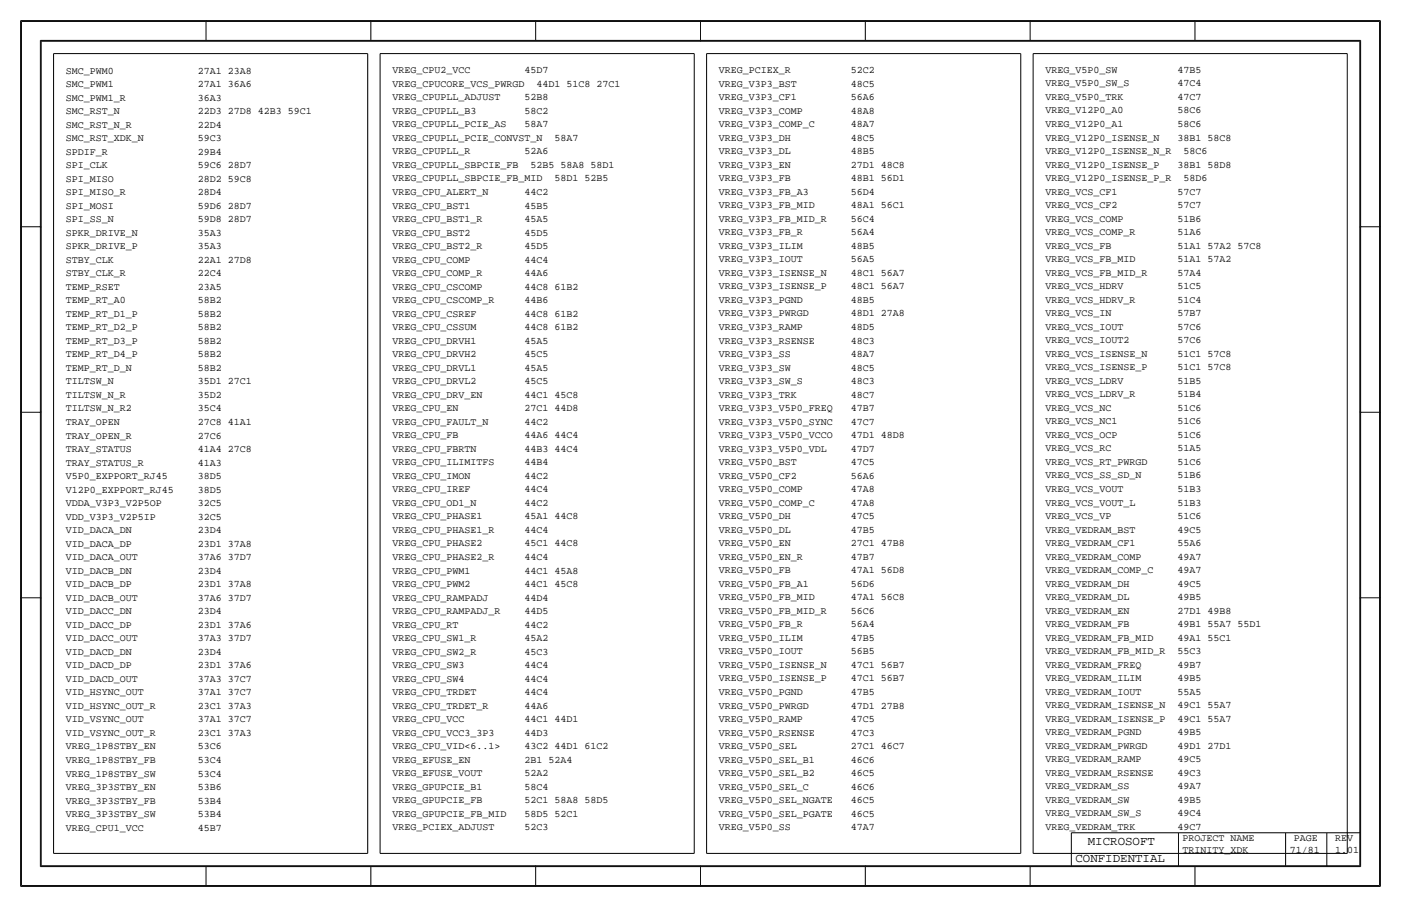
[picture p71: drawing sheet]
<svg xmlns="http://www.w3.org/2000/svg" width="432mm" height="279mm" viewBox="0 0 432 279" stroke-linecap="round" stroke-linejoin="round" font-family="sans-serif">
<defs><g id="words">
<g font-size="3.8">
<text x="335.3" y="260.3">MICROSOFT</text>
<text x="331.5" y="265.4">CONFIDENTIAL</text>
</g>
<g font-size="3.1">
<text x="20.3" y="22.6">SMC_PWM0</text>
<text x="61" y="22.6">27A1 23A8</text>
<text x="121" y="22.6">VREG_CPU2_VCC</text>
<text x="161.6" y="22.6">45D7</text>
<text x="221.6" y="22.5">VREG_PCIEX_R</text>
<text x="262.3" y="22.5">52C2</text>
<text x="322.2" y="22.5">VREG_V5P0_SW</text>
<text x="362.9" y="22.5">47B5</text>
<text x="20.3" y="26.8">SMC_PWM1</text>
<text x="61" y="26.8">27A1 36A6</text>
<text x="121" y="26.8">VREG_CPUCORE_VCS_PWRGD</text>
<text x="165.3" y="26.8">44D1 51C8 27C1</text>
<text x="221.6" y="26.7">VREG_V3P3_BST</text>
<text x="262.3" y="26.7">48C5</text>
<text x="322.2" y="26.6">VREG_V5P0_SW_S</text>
<text x="362.9" y="26.6">47C4</text>
<text x="20.3" y="35.1">SMC_RST_N</text>
<text x="20.3" y="31">SMC_PWM1_R</text>
<text x="61" y="35.1">22D3 27D8 42B3 59C1</text>
<text x="61" y="31">36A3</text>
<text x="121" y="35.1">VREG_CPUPLL_B3</text>
<text x="121" y="30.9">VREG_CPUPLL_ADJUST</text>
<text x="161.6" y="35.1">58C2</text>
<text x="161.6" y="30.9">52B8</text>
<text x="221.6" y="35">VREG_V3P3_COMP</text>
<text x="221.6" y="30.9">VREG_V3P3_CF1</text>
<text x="262.3" y="35">48A8</text>
<text x="262.3" y="30.9">56A6</text>
<text x="322.2" y="35">VREG_V12P0_A0</text>
<text x="322.2" y="30.8">VREG_V5P0_TRK</text>
<text x="362.9" y="35">58C6</text>
<text x="362.9" y="30.8">47C7</text>
<text x="20.3" y="39.3">SMC_RST_N_R</text>
<text x="61" y="39.3">22D4</text>
<text x="121" y="39.2">VREG_CPUPLL_PCIE_AS</text>
<text x="161.6" y="39.2">58A7</text>
<text x="221.6" y="39.2">VREG_V3P3_COMP_C</text>
<text x="262.3" y="39.2">48A7</text>
<text x="322.2" y="39.1">VREG_V12P0_A1</text>
<text x="362.9" y="39.1">58C6</text>
<text x="20.3" y="47.6">SPDIF_R</text>
<text x="20.3" y="43.5">SMC_RST_XDK_N</text>
<text x="61" y="47.6">29B4</text>
<text x="61" y="43.5">59C3</text>
<text x="121" y="47.6">VREG_CPUPLL_R</text>
<text x="121" y="43.4">VREG_CPUPLL_PCIE_CONVST_N</text>
<text x="161.6" y="47.6">52A6</text>
<text x="170.9" y="43.4">58A7</text>
<text x="221.6" y="47.5">VREG_V3P3_DL</text>
<text x="221.6" y="43.3">VREG_V3P3_DH</text>
<text x="262.3" y="47.5">48B5</text>
<text x="262.3" y="43.3">48C5</text>
<text x="322.2" y="47.5">VREG_V12P0_ISENSE_N_R</text>
<text x="322.2" y="43.3">VREG_V12P0_ISENSE_N</text>
<text x="362.9" y="43.3">38B1 58C8</text>
<text x="364.8" y="47.5">58C6</text>
<text x="20.3" y="51.8">SPI_CLK</text>
<text x="61" y="51.8">59C6 28D7</text>
<text x="121" y="51.7">VREG_CPUPLL_SBPCIE_FB</text>
<text x="163.5" y="51.7">52B5 58A8 58D1</text>
<text x="221.6" y="51.7">VREG_V3P3_EN</text>
<text x="262.3" y="51.7">27D1 48C8</text>
<text x="322.2" y="51.6">VREG_V12P0_ISENSE_P</text>
<text x="362.9" y="51.6">38B1 58D8</text>
<text x="20.3" y="56">SPI_MISO</text>
<text x="61" y="56">28D2 59C8</text>
<text x="121" y="55.9">VREG_CPUPLL_SBPCIE_FB_MID</text>
<text x="170.9" y="55.9">58D1 52B5</text>
<text x="221.6" y="55.8">VREG_V3P3_FB</text>
<text x="262.3" y="55.8">48B1 56D1</text>
<text x="322.2" y="59.9">VREG_VCS_CF1</text>
<text x="322.2" y="55.8">VREG_V12P0_ISENSE_P_R</text>
<text x="362.9" y="59.9">57C7</text>
<text x="364.8" y="55.8">58D6</text>
<text x="20.3" y="64.3">SPI_MOSI</text>
<text x="20.3" y="60.1">SPI_MISO_R</text>
<text x="61" y="64.3">59D6 28D7</text>
<text x="61" y="60.1">28D4</text>
<text x="121" y="64.2">VREG_CPU_BST1</text>
<text x="121" y="60.1">VREG_CPU_ALERT_N</text>
<text x="161.6" y="64.2">45B5</text>
<text x="161.6" y="60.1">44C2</text>
<text x="221.6" y="64.2">VREG_V3P3_FB_MID</text>
<text x="221.6" y="60">VREG_V3P3_FB_A3</text>
<text x="262.3" y="64.2">48A1 56C1</text>
<text x="262.3" y="60">56D4</text>
<text x="322.2" y="64.1">VREG_VCS_CF2</text>
<text x="362.9" y="64.1">57C7</text>
<text x="20.3" y="68.5">SPI_SS_N</text>
<text x="61" y="68.5">59D8 28D7</text>
<text x="121" y="68.4">VREG_CPU_BST1_R</text>
<text x="161.6" y="68.4">45A5</text>
<text x="221.6" y="68.3">VREG_V3P3_FB_MID_R</text>
<text x="262.3" y="68.3">56C4</text>
<text x="322.2" y="68.3">VREG_VCS_COMP</text>
<text x="362.9" y="68.3">51B6</text>
<text x="20.3" y="76.8">SPKR_DRIVE_P</text>
<text x="20.3" y="72.6">SPKR_DRIVE_N</text>
<text x="61" y="76.8">35A3</text>
<text x="61" y="72.6">35A3</text>
<text x="121" y="76.7">VREG_CPU_BST2_R</text>
<text x="121" y="72.6">VREG_CPU_BST2</text>
<text x="161.6" y="76.7">45D5</text>
<text x="161.6" y="72.6">45D5</text>
<text x="221.6" y="76.7">VREG_V3P3_ILIM</text>
<text x="221.6" y="72.5">VREG_V3P3_FB_R</text>
<text x="262.3" y="76.7">48B5</text>
<text x="262.3" y="72.5">56A4</text>
<text x="322.2" y="76.6">VREG_VCS_FB</text>
<text x="322.2" y="72.4">VREG_VCS_COMP_R</text>
<text x="362.9" y="76.6">51A1 57A2 57C8</text>
<text x="362.9" y="72.4">51A6</text>
<text x="20.3" y="81">STBY_CLK</text>
<text x="61" y="81">22A1 27D8</text>
<text x="121" y="80.9">VREG_CPU_COMP</text>
<text x="161.6" y="80.9">44C4</text>
<text x="221.6" y="80.8">VREG_V3P3_IOUT</text>
<text x="262.3" y="80.8">56A5</text>
<text x="322.2" y="80.8">VREG_VCS_FB_MID</text>
<text x="362.9" y="80.8">51A1 57A2</text>
<text x="20.3" y="89.3">TEMP_RSET</text>
<text x="20.3" y="85.1">STBY_CLK_R</text>
<text x="61" y="89.3">23A5</text>
<text x="61" y="85.1">22C4</text>
<text x="121" y="89.2">VREG_CPU_CSCOMP</text>
<text x="121" y="85.1">VREG_CPU_COMP_R</text>
<text x="161.6" y="89.2">44C8 61B2</text>
<text x="161.6" y="85.1">44A6</text>
<text x="221.6" y="89.2">VREG_V3P3_ISENSE_P</text>
<text x="221.6" y="85">VREG_V3P3_ISENSE_N</text>
<text x="262.3" y="89.2">48C1 56A7</text>
<text x="262.3" y="85">48C1 56A7</text>
<text x="322.2" y="89.1">VREG_VCS_HDRV</text>
<text x="322.2" y="84.9">VREG_VCS_FB_MID_R</text>
<text x="362.9" y="89.1">51C5</text>
<text x="362.9" y="84.9">57A4</text>
<text x="20.3" y="93.4">TEMP_RT_A0</text>
<text x="61" y="93.4">58B2</text>
<text x="121" y="93.4">VREG_CPU_CSCOMP_R</text>
<text x="161.6" y="93.4">44B6</text>
<text x="221.6" y="93.3">VREG_V3P3_PGND</text>
<text x="262.3" y="93.3">48B5</text>
<text x="322.2" y="93.3">VREG_VCS_HDRV_R</text>
<text x="362.9" y="93.3">51C4</text>
<text x="20.3" y="101.8">TEMP_RT_D2_P</text>
<text x="20.3" y="97.6">TEMP_RT_D1_P</text>
<text x="61" y="101.8">58B2</text>
<text x="61" y="97.6">58B2</text>
<text x="121" y="101.7">VREG_CPU_CSSUM</text>
<text x="121" y="97.5">VREG_CPU_CSREF</text>
<text x="161.6" y="101.7">44C8 61B2</text>
<text x="161.6" y="97.5">44C8 61B2</text>
<text x="221.6" y="101.7">VREG_V3P3_RAMP</text>
<text x="221.6" y="97.5">VREG_V3P3_PWRGD</text>
<text x="262.3" y="101.7">48D5</text>
<text x="262.3" y="97.5">48D1 27A8</text>
<text x="322.2" y="101.6">VREG_VCS_IOUT</text>
<text x="322.2" y="97.4">VREG_VCS_IN</text>
<text x="362.9" y="101.6">57C6</text>
<text x="362.9" y="97.4">57B7</text>
<text x="20.3" y="105.9">TEMP_RT_D3_P</text>
<text x="61" y="105.9">58B2</text>
<text x="121" y="105.9">VREG_CPU_DRVH1</text>
<text x="161.6" y="105.9">45A5</text>
<text x="221.6" y="105.8">VREG_V3P3_RSENSE</text>
<text x="262.3" y="105.8">48C3</text>
<text x="322.2" y="105.8">VREG_VCS_IOUT2</text>
<text x="362.9" y="105.8">57C6</text>
<text x="20.3" y="110.1">TEMP_RT_D4_P</text>
<text x="61" y="110.1">58B2</text>
<text x="121" y="110">VREG_CPU_DRVH2</text>
<text x="161.6" y="110">45C5</text>
<text x="221.6" y="110">VREG_V3P3_SS</text>
<text x="262.3" y="110">48A7</text>
<text x="322.2" y="109.9">VREG_VCS_ISENSE_N</text>
<text x="362.9" y="109.9">51C1 57C8</text>
<text x="20.3" y="118.4">TILTSW_N</text>
<text x="20.3" y="114.3">TEMP_RT_D_N</text>
<text x="61" y="118.4">35D1 27C1</text>
<text x="61" y="114.3">58B2</text>
<text x="121" y="118.4">VREG_CPU_DRVL2</text>
<text x="121" y="114.2">VREG_CPU_DRVL1</text>
<text x="161.6" y="118.4">45C5</text>
<text x="161.6" y="114.2">45A5</text>
<text x="221.6" y="118.3">VREG_V3P3_SW_S</text>
<text x="221.6" y="114.1">VREG_V3P3_SW</text>
<text x="262.3" y="118.3">48C3</text>
<text x="262.3" y="114.1">48C5</text>
<text x="322.2" y="118.2">VREG_VCS_LDRV</text>
<text x="322.2" y="114.1">VREG_VCS_ISENSE_P</text>
<text x="362.9" y="118.2">51B5</text>
<text x="362.9" y="114.1">51C1 57C8</text>
<text x="20.3" y="122.6">TILTSW_N_R</text>
<text x="61" y="122.6">35D2</text>
<text x="121" y="122.5">VREG_CPU_DRV_EN</text>
<text x="161.6" y="122.5">44C1 45C8</text>
<text x="221.6" y="122.5">VREG_V3P3_TRK</text>
<text x="262.3" y="122.5">48C7</text>
<text x="322.2" y="122.4">VREG_VCS_LDRV_R</text>
<text x="362.9" y="122.4">51B4</text>
<text x="20.3" y="130.9">TRAY_OPEN</text>
<text x="20.3" y="126.8">TILTSW_N_R2</text>
<text x="61" y="130.9">27C8 41A1</text>
<text x="61" y="126.8">35C4</text>
<text x="121" y="130.9">VREG_CPU_FAULT_N</text>
<text x="121" y="126.7">VREG_CPU_EN</text>
<text x="161.6" y="130.9">44C2</text>
<text x="161.6" y="126.7">27C1 44D8</text>
<text x="221.6" y="130.8">VREG_V3P3_V5P0_SYNC</text>
<text x="221.6" y="126.6">VREG_V3P3_V5P0_FREQ</text>
<text x="262.3" y="130.8">47C7</text>
<text x="262.3" y="126.6">47B7</text>
<text x="322.2" y="130.7">VREG_VCS_NC1</text>
<text x="322.2" y="126.6">VREG_VCS_NC</text>
<text x="362.9" y="130.7">51C6</text>
<text x="362.9" y="126.6">51C6</text>
<text x="20.3" y="135.1">TRAY_OPEN_R</text>
<text x="61" y="135.1">27C6</text>
<text x="121" y="135">VREG_CPU_FB</text>
<text x="161.6" y="135">44A6 44C4</text>
<text x="221.6" y="135">VREG_V3P3_V5P0_VCCO</text>
<text x="262.3" y="135">47D1 48D8</text>
<text x="322.2" y="134.9">VREG_VCS_OCP</text>
<text x="362.9" y="134.9">51C6</text>
<text x="20.3" y="143.4">TRAY_STATUS_R</text>
<text x="20.3" y="139.3">TRAY_STATUS</text>
<text x="61" y="143.4">41A3</text>
<text x="61" y="139.3">41A4 27C8</text>
<text x="121" y="143.4">VREG_CPU_ILIMITFS</text>
<text x="121" y="139.2">VREG_CPU_FBRTN</text>
<text x="161.6" y="143.4">44B4</text>
<text x="161.6" y="139.2">44B3 44C4</text>
<text x="221.6" y="143.3">VREG_V5P0_BST</text>
<text x="221.6" y="139.1">VREG_V3P3_V5P0_VDL</text>
<text x="262.3" y="143.3">47C5</text>
<text x="262.3" y="139.1">47D7</text>
<text x="322.2" y="143.2">VREG_VCS_RT_PWRGD</text>
<text x="322.2" y="139.1">VREG_VCS_RC</text>
<text x="362.9" y="143.2">51C6</text>
<text x="362.9" y="139.1">51A5</text>
<text x="20.3" y="147.6">V5P0_EXPPORT_RJ45</text>
<text x="61" y="147.6">38D5</text>
<text x="121" y="147.5">VREG_CPU_IMON</text>
<text x="161.6" y="147.5">44C2</text>
<text x="221.6" y="147.5">VREG_V5P0_CF2</text>
<text x="262.3" y="147.5">56A6</text>
<text x="322.2" y="147.4">VREG_VCS_SS_SD_N</text>
<text x="362.9" y="147.4">51B6</text>
<text x="20.3" y="155.9">VDDA_V3P3_V2P5OP</text>
<text x="20.3" y="151.7">V12P0_EXPPORT_RJ45</text>
<text x="61" y="155.9">32C5</text>
<text x="61" y="151.7">38D5</text>
<text x="121" y="155.9">VREG_CPU_OD1_N</text>
<text x="121" y="151.7">VREG_CPU_IREF</text>
<text x="161.6" y="155.9">44C2</text>
<text x="161.6" y="151.7">44C4</text>
<text x="221.6" y="155.8">VREG_V5P0_COMP_C</text>
<text x="221.6" y="151.6">VREG_V5P0_COMP</text>
<text x="262.3" y="155.8">47A8</text>
<text x="262.3" y="151.6">47A8</text>
<text x="322.2" y="155.7">VREG_VCS_VOUT_L</text>
<text x="322.2" y="151.6">VREG_VCS_VOUT</text>
<text x="362.9" y="155.7">51B3</text>
<text x="362.9" y="151.6">51B3</text>
<text x="20.3" y="160.1">VDD_V3P3_V2P5IP</text>
<text x="61" y="160.1">32C5</text>
<text x="121" y="160">VREG_CPU_PHASE1</text>
<text x="161.6" y="160">45A1 44C8</text>
<text x="221.6" y="160">VREG_V5P0_DH</text>
<text x="262.3" y="160">47C5</text>
<text x="322.2" y="159.9">VREG_VCS_VP</text>
<text x="362.9" y="159.9">51C6</text>
<text x="20.3" y="164.2">VID_DACA_DN</text>
<text x="61" y="164.2">23D4</text>
<text x="121" y="164.2">VREG_CPU_PHASE1_R</text>
<text x="161.6" y="164.2">44C4</text>
<text x="221.6" y="164.1">VREG_V5P0_DL</text>
<text x="262.3" y="164.1">47B5</text>
<text x="322.2" y="164.1">VREG_VEDRAM_BST</text>
<text x="362.9" y="164.1">49C5</text>
<text x="20.3" y="172.6">VID_DACA_OUT</text>
<text x="20.3" y="168.4">VID_DACA_DP</text>
<text x="61" y="172.6">37A6 37D7</text>
<text x="61" y="168.4">23D1 37A8</text>
<text x="121" y="172.5">VREG_CPU_PHASE2_R</text>
<text x="121" y="168.3">VREG_CPU_PHASE2</text>
<text x="161.6" y="172.5">44C4</text>
<text x="161.6" y="168.3">45C1 44C8</text>
<text x="221.6" y="172.4">VREG_V5P0_EN_R</text>
<text x="221.6" y="168.3">VREG_V5P0_EN</text>
<text x="262.3" y="172.4">47B7</text>
<text x="262.3" y="168.3">27C1 47B8</text>
<text x="322.2" y="172.4">VREG_VEDRAM_COMP</text>
<text x="322.2" y="168.2">VREG_VEDRAM_CF1</text>
<text x="362.9" y="172.4">49A7</text>
<text x="362.9" y="168.2">55A6</text>
<text x="20.3" y="176.7">VID_DACB_DN</text>
<text x="61" y="176.7">23D4</text>
<text x="121" y="176.7">VREG_CPU_PWM1</text>
<text x="161.6" y="176.7">44C1 45A8</text>
<text x="221.6" y="176.6">VREG_V5P0_FB</text>
<text x="262.3" y="176.6">47A1 56D8</text>
<text x="322.2" y="176.6">VREG_VEDRAM_COMP_C</text>
<text x="362.9" y="176.6">49A7</text>
<text x="20.3" y="185.1">VID_DACB_OUT</text>
<text x="20.3" y="180.9">VID_DACB_DP</text>
<text x="61" y="185.1">37A6 37D7</text>
<text x="61" y="180.9">23D1 37A8</text>
<text x="121" y="185">VREG_CPU_RAMPADJ</text>
<text x="121" y="180.8">VREG_CPU_PWM2</text>
<text x="161.6" y="185">44D4</text>
<text x="161.6" y="180.8">44C1 45C8</text>
<text x="221.6" y="184.9">VREG_V5P0_FB_MID</text>
<text x="221.6" y="180.8">VREG_V5P0_FB_A1</text>
<text x="262.3" y="184.9">47A1 56C8</text>
<text x="262.3" y="180.8">56D6</text>
<text x="322.2" y="184.9">VREG_VEDRAM_DL</text>
<text x="322.2" y="180.7">VREG_VEDRAM_DH</text>
<text x="362.9" y="184.9">49B5</text>
<text x="362.9" y="180.7">49C5</text>
<text x="20.3" y="189.2">VID_DACC_DN</text>
<text x="61" y="189.2">23D4</text>
<text x="121" y="189.2">VREG_CPU_RAMPADJ_R</text>
<text x="161.6" y="189.2">44D5</text>
<text x="221.6" y="189.1">VREG_V5P0_FB_MID_R</text>
<text x="262.3" y="189.1">56C6</text>
<text x="322.2" y="189">VREG_VEDRAM_EN</text>
<text x="362.9" y="189">27D1 49B8</text>
<text x="20.3" y="197.6">VID_DACC_OUT</text>
<text x="20.3" y="193.4">VID_DACC_DP</text>
<text x="61" y="197.6">37A3 37D7</text>
<text x="61" y="193.4">23D1 37A6</text>
<text x="121" y="197.5">VREG_CPU_SW1_R</text>
<text x="121" y="193.3">VREG_CPU_RT</text>
<text x="161.6" y="197.5">45A2</text>
<text x="161.6" y="193.3">44C2</text>
<text x="221.6" y="197.4">VREG_V5P0_ILIM</text>
<text x="221.6" y="193.3">VREG_V5P0_FB_R</text>
<text x="262.3" y="197.4">47B5</text>
<text x="262.3" y="193.3">56A4</text>
<text x="322.2" y="197.4">VREG_VEDRAM_FB_MID</text>
<text x="322.2" y="193.2">VREG_VEDRAM_FB</text>
<text x="362.9" y="197.4">49A1 55C1</text>
<text x="362.9" y="193.2">49B1 55A7 55D1</text>
<text x="20.3" y="201.7">VID_DACD_DN</text>
<text x="61" y="201.7">23D4</text>
<text x="121" y="201.7">VREG_CPU_SW2_R</text>
<text x="161.6" y="201.7">45C3</text>
<text x="221.6" y="201.6">VREG_V5P0_IOUT</text>
<text x="262.3" y="201.6">56B5</text>
<text x="322.2" y="201.5">VREG_VEDRAM_FB_MID_R</text>
<text x="362.9" y="201.5">55C3</text>
<text x="20.3" y="205.9">VID_DACD_DP</text>
<text x="61" y="205.9">23D1 37A6</text>
<text x="121" y="210">VREG_CPU_SW4</text>
<text x="121" y="205.8">VREG_CPU_SW3</text>
<text x="161.6" y="210">44C4</text>
<text x="161.6" y="205.8">44C4</text>
<text x="221.6" y="209.9">VREG_V5P0_ISENSE_P</text>
<text x="221.6" y="205.8">VREG_V5P0_ISENSE_N</text>
<text x="262.3" y="209.9">47C1 56B7</text>
<text x="262.3" y="205.8">47C1 56B7</text>
<text x="322.2" y="209.9">VREG_VEDRAM_ILIM</text>
<text x="322.2" y="205.7">VREG_VEDRAM_FREQ</text>
<text x="362.9" y="209.9">49B5</text>
<text x="362.9" y="205.7">49B7</text>
<text x="20.3" y="214.2">VID_HSYNC_OUT</text>
<text x="20.3" y="210.1">VID_DACD_OUT</text>
<text x="61" y="214.2">37A1 37C7</text>
<text x="61" y="210.1">37A3 37C7</text>
<text x="121" y="214.2">VREG_CPU_TRDET</text>
<text x="161.6" y="214.2">44C4</text>
<text x="221.6" y="214.1">VREG_V5P0_PGND</text>
<text x="262.3" y="214.1">47B5</text>
<text x="322.2" y="214">VREG_VEDRAM_IOUT</text>
<text x="362.9" y="214">55A5</text>
<text x="20.3" y="218.4">VID_HSYNC_OUT_R</text>
<text x="61" y="218.4">23C1 37A3</text>
<text x="121" y="218.3">VREG_CPU_TRDET_R</text>
<text x="161.6" y="218.3">44A6</text>
<text x="221.6" y="218.3">VREG_V5P0_PWRGD</text>
<text x="262.3" y="218.3">47D1 27B8</text>
<text x="322.2" y="218.2">VREG_VEDRAM_ISENSE_N</text>
<text x="362.9" y="218.2">49C1 55A7</text>
<text x="20.3" y="226.7">VID_VSYNC_OUT_R</text>
<text x="20.3" y="222.5">VID_VSYNC_OUT</text>
<text x="61" y="226.7">23C1 37A3</text>
<text x="61" y="222.5">37A1 37C7</text>
<text x="121" y="226.6">VREG_CPU_VCC3_3P3</text>
<text x="121" y="222.5">VREG_CPU_VCC</text>
<text x="161.6" y="226.6">44D3</text>
<text x="161.6" y="222.5">44C1 44D1</text>
<text x="221.6" y="226.6">VREG_V5P0_RSENSE</text>
<text x="221.6" y="222.4">VREG_V5P0_RAMP</text>
<text x="262.3" y="226.6">47C3</text>
<text x="262.3" y="222.4">47C5</text>
<text x="322.2" y="226.5">VREG_VEDRAM_PGND</text>
<text x="322.2" y="222.4">VREG_VEDRAM_ISENSE_P</text>
<text x="362.9" y="226.5">49B5</text>
<text x="362.9" y="222.4">49C1 55A7</text>
<text x="20.3" y="230.9">VREG_1P8STBY_EN</text>
<text x="61" y="230.9">53C6</text>
<text x="121" y="230.8">VREG_CPU_VID&lt;6..1&gt;</text>
<text x="161.6" y="230.8">43C2 44D1 61C2</text>
<text x="221.6" y="230.8">VREG_V5P0_SEL</text>
<text x="262.3" y="230.8">27C1 46C7</text>
<text x="322.2" y="230.7">VREG_VEDRAM_PWRGD</text>
<text x="362.9" y="230.7">49D1 27D1</text>
<text x="20.3" y="239.2">VREG_1P8STBY_SW</text>
<text x="20.3" y="235">VREG_1P8STBY_FB</text>
<text x="61" y="239.2">53C4</text>
<text x="61" y="235">53C4</text>
<text x="121" y="239.1">VREG_EFUSE_VOUT</text>
<text x="121" y="235">VREG_EFUSE_EN</text>
<text x="161.6" y="239.1">52A2</text>
<text x="161.6" y="235">2B1 52A4</text>
<text x="221.6" y="239.1">VREG_V5P0_SEL_B2</text>
<text x="221.6" y="234.9">VREG_V5P0_SEL_B1</text>
<text x="262.3" y="239.1">46C5</text>
<text x="262.3" y="234.9">46C6</text>
<text x="322.2" y="239">VREG_VEDRAM_RSENSE</text>
<text x="322.2" y="234.9">VREG_VEDRAM_RAMP</text>
<text x="362.9" y="239">49C3</text>
<text x="362.9" y="234.9">49C5</text>
<text x="20.3" y="243.4">VREG_3P3STBY_EN</text>
<text x="61" y="243.4">53B6</text>
<text x="121" y="243.3">VREG_GPUPCIE_B1</text>
<text x="161.6" y="243.3">58C4</text>
<text x="221.6" y="243.2">VREG_V5P0_SEL_C</text>
<text x="262.3" y="243.2">46C6</text>
<text x="322.2" y="243.2">VREG_VEDRAM_SS</text>
<text x="362.9" y="243.2">49A7</text>
<text x="20.3" y="251.7">VREG_3P3STBY_SW</text>
<text x="20.3" y="247.5">VREG_3P3STBY_FB</text>
<text x="61" y="251.7">53B4</text>
<text x="61" y="247.5">53B4</text>
<text x="121" y="251.6">VREG_GPUPCIE_FB_MID</text>
<text x="121" y="247.5">VREG_GPUPCIE_FB</text>
<text x="161.6" y="251.6">58D5 52C1</text>
<text x="161.6" y="247.5">52C1 58A8 58D5</text>
<text x="221.6" y="251.6">VREG_V5P0_SEL_PGATE</text>
<text x="221.6" y="247.4">VREG_V5P0_SEL_NGATE</text>
<text x="262.3" y="251.6">46C5</text>
<text x="262.3" y="247.4">46C5</text>
<text x="322.2" y="251.5">VREG_VEDRAM_SW_S</text>
<text x="322.2" y="247.3">VREG_VEDRAM_SW</text>
<text x="362.9" y="251.5">49C4</text>
<text x="362.9" y="247.3">49B5</text>
<text x="20.3" y="255.9">VREG_CPU1_VCC</text>
<text x="61" y="255.9">45B7</text>
<text x="121" y="255.8">VREG_PCIEX_ADJUST</text>
<text x="161.6" y="255.8">52C3</text>
<text x="221.6" y="255.7">VREG_V5P0_SS</text>
<text x="262.3" y="255.7">47A7</text>
<text x="322.2" y="255.7">VREG_VEDRAM_TRK</text>
<text x="362.9" y="255.7">49C7</text>
<text x="364.5" y="262.9">TRINITY_XDK</text>
<text x="364.5" y="259.1">PROJECT NAME</text>
<text x="397.5" y="262.9">71/81</text>
<text x="398.8" y="259.1">PAGE</text>
<text x="411.5" y="262.9">1.01</text>
<text x="411.5" y="259.1">REV</text>
</g>
</g></defs>
<!-- layer: Nets -->
<g fill="none" stroke="#000" stroke-width=".31">
<path d="M16.5 16.5v246.4zM16.5 16.5h96.8zM113.3 16.5v246.4zM117.1 16.5v246.4zM117.1 16.5h96.9zM214 16.5v246.4zM217.8 16.5v246.4zM217.8 16.5h96.8zM314.6 16.5v246.4zM318.4 16.5v246.4zM318.4 16.5h96.8zM415.2 16.5v246.4z"/>
<path d="M16.5 262.9h96.8zM117.1 262.9h96.9zM217.8 262.9h96.8zM318.4 262.9h96.8z"/>
</g>
<!-- layer: Page Border and Title Block -->
<g fill="none" stroke="#000" stroke-width=".31">
<path d="M6.3 6.3v266.7zM6.4 6.3h419zM6.6 6.6h418.6zM6.6 6.6v266.2zM12.4 12.4v254.6zM12.4 12.4h407zM12.7 12.7h406.4zM12.7 12.7v254zM63.5 6.3v6.4zM114.3 6.3v6.4zM165.1 6.3v6.4zM215.9 6.3v6.4z"/>
<path d="M266.7 6.3v6.4zM317.5 6.3v6.4zM368.3 6.3v6.4zM419.1 12.7v254zM419.4 12.4v254.6zM425.2 6.6v266.2zM425.4 6.3v266.7zM6.3 69.8h6.4zM419.1 69.8h6.3zM6.3 127h6.4zM419.1 127h6.3zM6.3 184.1h6.4z"/>
<path d="M419.1 184.1h6.3zM330.2 256.5v10.2zM330.2 256.5h88.9zM363.2 256.5v10.2zM396.2 256.5v10.2zM408.9 256.5v10.2zM6.4 273h419zM6.6 272.8h418.6zM12.4 267h407zM12.7 266.7h406.4zM63.5 266.7v6.3zM114.3 266.7v6.3z"/>
<path d="M165.1 266.7v6.3zM215.9 266.7v6.3zM266.7 266.7v6.3zM317.5 266.7v6.3zM368.3 266.7v6.3z"/>
</g>
<use href="#words"/>
</svg>
